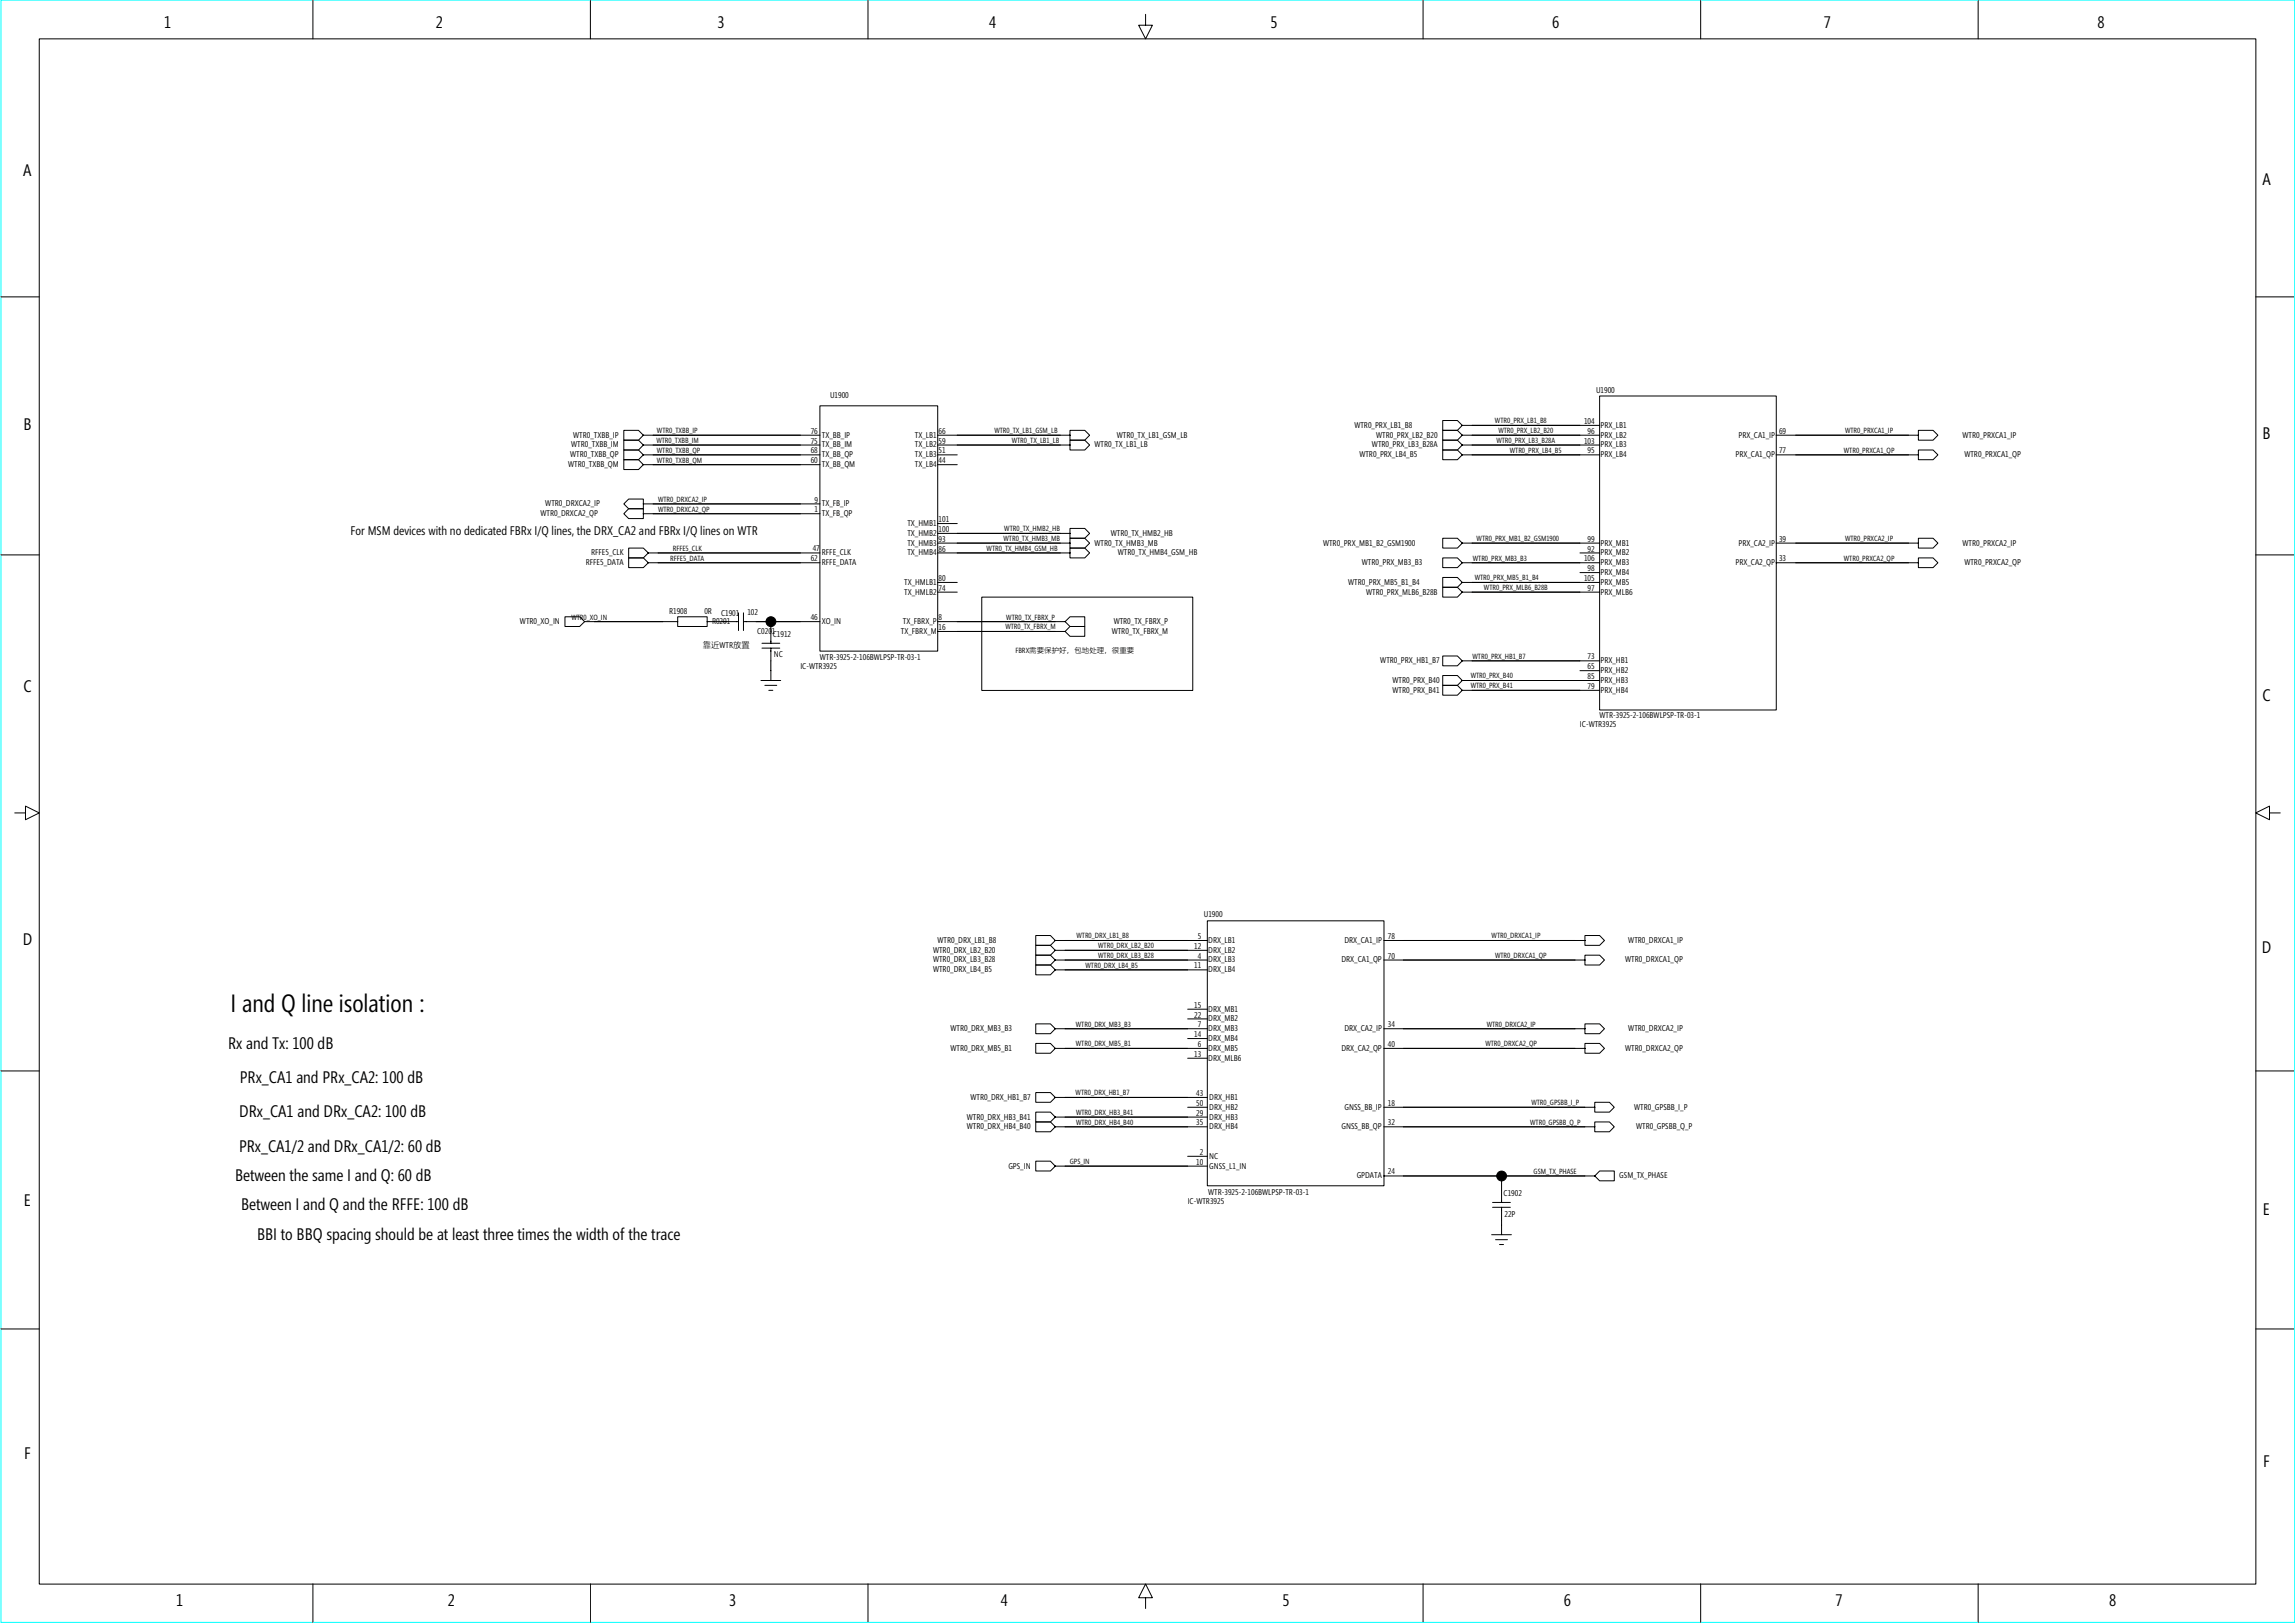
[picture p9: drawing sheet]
<svg xmlns="http://www.w3.org/2000/svg" width="420mm" height="297mm" viewBox="0 0 420 297" stroke-linecap="round" stroke-linejoin="round" font-family="sans-serif">
<defs><g id="words">
<text font-size="4.6" x="42.2" y="185.2">I and Q line isolation ：</text>
<g font-size="3.1">
<text x="30.1" y="5.2">1</text>
<text x="79.8" y="5.2">2</text>
<text x="131.4" y="5.2">3</text>
<text x="181.1" y="5.2">4</text>
<text x="232.6" y="5.2">5</text>
<text x="284.1" y="5.2">6</text>
<text x="333.9" y="5.2">7</text>
<text x="384" y="5.2">8</text>
<text x="4.3" y="32.3">A</text>
<text x="414.2" y="33.9">A</text>
<text x="4.3" y="78.8">B</text>
<text x="414.2" y="80.4">B</text>
<text x="4.3" y="126.7">C</text>
<text x="414.2" y="128.4">C</text>
<text x="4.2" y="172.9">D</text>
<text x="414.1" y="174.5">D</text>
<text x="41.8" y="191.9">Rx and Tx: 100 dB</text>
<text x="43.9" y="198.2">PRx_CA1 and PRx_CA2: 100 dB</text>
<text x="43.8" y="204.5">DRx_CA1 and DRx_CA2: 100 dB</text>
<text x="43.8" y="210.8">PRx_CA1/2 and DRx_CA1/2: 60 dB</text>
<text x="4.4" y="220.8">E</text>
<text x="43" y="216.1">Between the same I and Q: 60 dB</text>
<text x="44.1" y="221.5">Between I and Q and the RFFE: 100 dB</text>
<text x="47.1" y="226.9">BBI to BBQ spacing should be at least three times the width of the trace</text>
<text x="414.3" y="222.4">E</text>
<text x="4.4" y="267">F</text>
<text x="414.3" y="268.6">F</text>
<text x="32.2" y="293.9">1</text>
<text x="82" y="293.9">2</text>
<text x="133.5" y="293.9">3</text>
<text x="183.2" y="293.9">4</text>
<text x="234.8" y="293.9">5</text>
<text x="286.3" y="293.9">6</text>
<text x="336" y="293.9">7</text>
<text x="386.1" y="293.9">8</text>
</g>
<text font-size="2.3" x="64.2" y="97.9">For MSM devices with no dedicated FBRx I/Q lines, the DRX_CA2 and FBRx I/Q lines on WTR</text>
<g font-size="1.5">
<text x="292.2" y="71.8">U1900</text>
<text x="152" y="72.9">U1900</text>
<text x="290" y="77.6">104</text>
<text x="104.4" y="83.7">WTR0_TXBB_QP</text>
<text x="104.6" y="81.9">WTR0_TXBB_IM</text>
<text x="104.9" y="80.1">WTR0_TXBB_IP</text>
<text x="148.4" y="79.4">76</text>
<text x="148.4" y="81.2">75</text>
<text x="148.4" y="83">68</text>
<text x="150.5" y="81.9">TX_BB_IM</text>
<text x="150.5" y="83.7">TX_BB_QP</text>
<text x="150.5" y="80.1">TX_BB_IP</text>
<text x="167.5" y="80.1">TX_LB1</text>
<text x="167.5" y="81.9">TX_LB2</text>
<text x="167.5" y="83.7">TX_LB3</text>
<text x="171.8" y="79.4">66</text>
<text x="171.8" y="81.2">59</text>
<text x="171.8" y="83">51</text>
<text x="200.4" y="81.9">WTR0_TX_LB1_LB</text>
<text x="204.5" y="80.1">WTR0_TX_LB1_GSM_LB</text>
<text x="248" y="78.3">WTR0_PRX_LB1_B8</text>
<text x="248.9" y="83.7">WTR0_PRX_LB4_B5</text>
<text x="251.2" y="81.9">WTR0_PRX_LB3_B28A</text>
<text x="251.9" y="80.1">WTR0_PRX_LB2_B20</text>
<text x="290" y="81.2">103</text>
<text x="290.6" y="79.4">96</text>
<text x="290.6" y="83">95</text>
<text x="293" y="78.3">PRX_LB1</text>
<text x="293" y="80.1">PRX_LB2</text>
<text x="293" y="81.9">PRX_LB3</text>
<text x="293" y="83.7">PRX_LB4</text>
<text x="317.7" y="83.7">PRX_CA1_QP</text>
<text x="318.3" y="80.1">PRX_CA1_IP</text>
<text x="325.7" y="79.4">69</text>
<text x="325.7" y="83">77</text>
<text x="359.3" y="80.1">WTR0_PRXCA1_IP</text>
<text x="359.6" y="83.7">WTR0_PRXCA1_QP</text>
<text x="104" y="85.5">WTR0_TXBB_QM</text>
<text x="148.4" y="84.8">60</text>
<text x="150.5" y="85.5">TX_BB_QM</text>
<text x="167.5" y="85.5">TX_LB4</text>
<text x="171.8" y="84.8">44</text>
<text x="98.9" y="94.5">WTR0_DRXCA2_QP</text>
<text x="99.8" y="92.7">WTR0_DRXCA2_IP</text>
<text x="149.1" y="92">9</text>
<text x="149.1" y="93.7">1</text>
<text x="150.5" y="92.7">TX_FB_IP</text>
<text x="150.5" y="94.5">TX_FB_QP</text>
<text x="171.8" y="95.5">101</text>
<text x="108.2" y="101.6">RFFE5_CLK</text>
<text x="148.8" y="100.8">47</text>
<text x="150.5" y="101.6">RFFE_CLK</text>
<text x="166.1" y="96.3">TX_HMB1</text>
<text x="166.1" y="98.1">TX_HMB2</text>
<text x="166.1" y="99.8">TX_HMB3</text>
<text x="166.1" y="101.6">TX_HMB4</text>
<text x="171.8" y="97.3">100</text>
<text x="171.8" y="99.1">93</text>
<text x="171.8" y="100.9">86</text>
<text x="200.4" y="99.8">WTR0_TX_HMB3_MB</text>
<text x="203.4" y="98.1">WTR0_TX_HMB2_HB</text>
<text x="204.6" y="101.6">WTR0_TX_HMB4_GSM_HB</text>
<text x="242.2" y="99.8">WTR0_PRX_MB1_B2_GSM1900</text>
<text x="290.6" y="99.1">99</text>
<text x="290.6" y="100.9">92</text>
<text x="293" y="99.8">PRX_MB1</text>
<text x="293" y="101.6">PRX_MB2</text>
<text x="318.3" y="99.8">PRX_CA2_IP</text>
<text x="325.7" y="99.1">39</text>
<text x="359.3" y="99.8">WTR0_PRXCA2_IP</text>
<text x="107.2" y="103.4">RFFE5_DATA</text>
<text x="148.4" y="102.7">62</text>
<text x="150.5" y="103.4">RFFE_DATA</text>
<text x="165.5" y="107">TX_HMLB1</text>
<text x="171.8" y="106.3">80</text>
<text x="246.8" y="107">WTR0_PRX_MB5_B1_B4</text>
<text x="249.3" y="103.4">WTR0_PRX_MB3_B3</text>
<text x="290" y="106.3">105</text>
<text x="290" y="102.7">106</text>
<text x="290.6" y="104.5">98</text>
<text x="293" y="103.4">PRX_MB3</text>
<text x="293" y="105.2">PRX_MB4</text>
<text x="293" y="107">PRX_MB5</text>
<text x="317.7" y="103.4">PRX_CA2_QP</text>
<text x="325.7" y="102.7">33</text>
<text x="359.6" y="103.4">WTR0_PRXCA2_QP</text>
<text x="122.5" y="112.4">R1908</text>
<text x="129" y="112.4">0R</text>
<text x="132" y="112.8">C1901</text>
<text x="136.8" y="112.6">102</text>
<text x="148.4" y="113.5">46</text>
<text x="165.5" y="108.8">TX_HMLB2</text>
<text x="171.8" y="108.1">74</text>
<text x="171.8" y="113.5">8</text>
<text x="250.1" y="108.8">WTR0_PRX_MLB6_B28B</text>
<text x="290.6" y="108.1">97</text>
<text x="293" y="108.8">PRX_MLB6</text>
<text x="95.2" y="114.2">WTR0_XO_IN</text>
<text x="128.7" y="118.6">靠近WTR放置</text>
<text x="130.4" y="114.2">R0201</text>
<text x="138.6" y="116">C0201</text>
<text x="141.5" y="116.6">C1912</text>
<text x="150.5" y="114.2">XO_IN</text>
<text x="164.9" y="116">TX_FBRX_M</text>
<text x="165.3" y="114.2">TX_FBRX_P</text>
<text x="171.8" y="115.3">16</text>
<text x="203.5" y="116">WTR0_TX_FBRX_M</text>
<text x="203.9" y="114.2">WTR0_TX_FBRX_P</text>
<text x="141.7" y="120.3">NC</text>
<text x="146.5" y="122.5">IC-WTR3925</text>
<text x="150.1" y="120.9">WTR-3925-2-106BWLPSP-TR-03-1</text>
<text x="252.7" y="121.4">WTR0_PRX_HB1_B7</text>
<text x="254.9" y="125">WTR0_PRX_B40</text>
<text x="290.6" y="120.7">73</text>
<text x="290.6" y="122.5">65</text>
<text x="290.6" y="124.3">85</text>
<text x="293" y="121.4">PRX_HB1</text>
<text x="293" y="123.2">PRX_HB2</text>
<text x="293" y="125">PRX_HB3</text>
<text x="254.9" y="126.8">WTR0_PRX_B41</text>
<text x="290.6" y="126.1">79</text>
<text x="292.9" y="131.5">WTR-3925-2-106BWLPSP-TR-03-1</text>
<text x="293" y="126.8">PRX_HB4</text>
<text x="289.3" y="133.1">IC-WTR3925</text>
<text x="220.4" y="167.9">U1900</text>
<text x="171.7" y="172.6">WTR0_DRX_LB1_B8</text>
<text x="218.6" y="173.7">12</text>
<text x="219.3" y="171.9">5</text>
<text x="221.2" y="172.6">DRX_LB1</text>
<text x="246.1" y="172.6">DRX_CA1_IP</text>
<text x="254.1" y="171.9">78</text>
<text x="298.1" y="172.6">WTR0_DRXCA1_IP</text>
<text x="170.8" y="177.9">WTR0_DRX_LB4_B5</text>
<text x="170.8" y="176.1">WTR0_DRX_LB3_B28</text>
<text x="170.8" y="174.4">WTR0_DRX_LB2_B20</text>
<text x="218.6" y="177.2">11</text>
<text x="219.3" y="175.5">4</text>
<text x="221.2" y="174.4">DRX_LB2</text>
<text x="221.2" y="176.1">DRX_LB3</text>
<text x="221.2" y="177.9">DRX_LB4</text>
<text x="245.6" y="176.1">DRX_CA1_QP</text>
<text x="254.1" y="175.5">70</text>
<text x="297.5" y="176.1">WTR0_DRXCA1_QP</text>
<text x="218.6" y="184.4">15</text>
<text x="221.2" y="185.1">DRX_MB1</text>
<text x="174" y="188.7">WTR0_DRX_MB3_B3</text>
<text x="218.6" y="186.2">22</text>
<text x="218.6" y="189.8">14</text>
<text x="219.3" y="188">7</text>
<text x="219.3" y="191.6">6</text>
<text x="221.2" y="186.9">DRX_MB2</text>
<text x="221.2" y="188.7">DRX_MB3</text>
<text x="221.2" y="190.5">DRX_MB4</text>
<text x="246.1" y="188.7">DRX_CA2_IP</text>
<text x="254.1" y="188">34</text>
<text x="254.1" y="191.6">40</text>
<text x="298.1" y="188.7">WTR0_DRXCA2_IP</text>
<text x="174" y="192.3">WTR0_DRX_MB5_B1</text>
<text x="218.6" y="193.4">13</text>
<text x="221.2" y="192.3">DRX_MB5</text>
<text x="221.2" y="194.1">DRX_MLB6</text>
<text x="245.6" y="192.3">DRX_CA2_QP</text>
<text x="297.5" y="192.3">WTR0_DRXCA2_QP</text>
<text x="177.7" y="201.3">WTR0_DRX_HB1_B7</text>
<text x="219" y="200.6">43</text>
<text x="219" y="202.4">50</text>
<text x="221.4" y="201.3">DRX_HB1</text>
<text x="221.4" y="203.1">DRX_HB2</text>
<text x="246.1" y="203.1">GNSS_BB_IP</text>
<text x="254.1" y="202.4">18</text>
<text x="299.2" y="203.1">WTR0_GPSBB_I_P</text>
<text x="177" y="204.9">WTR0_DRX_HB3_B41</text>
<text x="177" y="206.7">WTR0_DRX_HB4_B40</text>
<text x="219" y="204.2">29</text>
<text x="219" y="206">35</text>
<text x="221.4" y="204.9">DRX_HB3</text>
<text x="221.4" y="206.7">DRX_HB4</text>
<text x="245.6" y="206.7">GNSS_BB_QP</text>
<text x="254.1" y="206">32</text>
<text x="299.5" y="206.7">WTR0_GPSBB_Q_P</text>
<text x="184.6" y="213.9">GPS_IN</text>
<text x="219" y="213.1">10</text>
<text x="219.7" y="211.3">2</text>
<text x="221.4" y="212.1">NC</text>
<text x="221.4" y="213.9">GNSS_L1_IN</text>
<text x="248.4" y="215.7">GPDATA</text>
<text x="254.1" y="214.9">24</text>
<text x="296.4" y="215.7">GSM_TX_PHASE</text>
<text x="217.4" y="220.3">IC-WTR3925</text>
<text x="221.2" y="218.7">WTR-3925-2-106BWLPSP-TR-03-1</text>
<text x="275.3" y="218.9">C1902</text>
<text x="275.4" y="222.7">22P</text>
</g>
<g font-size="1.4">
<text x="273.7" y="77.5">WTR0_PRX_LB1_B8</text>
<text x="120.2" y="81.1">WTR0_TXBB_IM</text>
<text x="120.3" y="82.9">WTR0_TXBB_QP</text>
<text x="120.3" y="79.3">WTR0_TXBB_IP</text>
<text x="182" y="79.3">WTR0_TX_LB1_GSM_LB</text>
<text x="185.2" y="81.1">WTR0_TX_LB1_LB</text>
<text x="273.9" y="81.1">WTR0_PRX_LB3_B28A</text>
<text x="274.3" y="79.3">WTR0_PRX_LB2_B20</text>
<text x="276.4" y="82.9">WTR0_PRX_LB4_B5</text>
<text x="337.6" y="82.9">WTR0_PRXCA1_QP</text>
<text x="337.8" y="79.3">WTR0_PRXCA1_IP</text>
<text x="120.3" y="84.7">WTR0_TXBB_QM</text>
<text x="120.5" y="91.8">WTR0_DRXCA2_IP</text>
<text x="120.5" y="93.6">WTR0_DRXCA2_QP</text>
<text x="123.2" y="100.8">RFFE5_CLK</text>
<text x="180.6" y="100.8">WTR0_TX_HMB4_GSM_HB</text>
<text x="183.7" y="99">WTR0_TX_HMB3_MB</text>
<text x="183.9" y="97.2">WTR0_TX_HMB2_HB</text>
<text x="270.3" y="99">WTR0_PRX_MB1_B2_GSM1900</text>
<text x="337.8" y="99">WTR0_PRXCA2_IP</text>
<text x="122.7" y="102.6">RFFE5_DATA</text>
<text x="269.6" y="102.6">WTR0_PRX_MB3_B3</text>
<text x="270" y="106.2">WTR0_PRX_MB5_B1_B4</text>
<text x="271.7" y="108">WTR0_PRX_MLB6_B28B</text>
<text x="337.6" y="102.6">WTR0_PRXCA2_QP</text>
<text x="104.6" y="113.4">WTR0_XO_IN</text>
<text x="184.2" y="113.4">WTR0_TX_FBRX_P</text>
<text x="184.1" y="115.2">WTR0_TX_FBRX_M</text>
<text x="185.9" y="119.4">FBRX需要保护好，包地处理，很重要</text>
<text x="269.2" y="124.2">WTR0_PRX_B40</text>
<text x="269.2" y="126">WTR0_PRX_B41</text>
<text x="269.6" y="120.6">WTR0_PRX_HB1_B7</text>
<text x="197.1" y="171.7">WTR0_DRX_LB1_B8</text>
<text x="201.1" y="173.5">WTR0_DRX_LB2_B20</text>
<text x="273.1" y="171.7">WTR0_DRXCA1_IP</text>
<text x="198.7" y="177.1">WTR0_DRX_LB4_B5</text>
<text x="201.1" y="175.3">WTR0_DRX_LB3_B28</text>
<text x="273.7" y="175.3">WTR0_DRXCA1_QP</text>
<text x="197" y="191.5">WTR0_DRX_MB5_B1</text>
<text x="197" y="187.9">WTR0_DRX_MB3_B3</text>
<text x="271.9" y="191.5">WTR0_DRXCA2_QP</text>
<text x="272.2" y="187.9">WTR0_DRXCA2_IP</text>
<text x="196.9" y="200.5">WTR0_DRX_HB1_B7</text>
<text x="280.4" y="202.3">WTR0_GPSBB_I_P</text>
<text x="197" y="205.8">WTR0_DRX_HB4_B40</text>
<text x="197" y="204.1">WTR0_DRX_HB3_B41</text>
<text x="280.1" y="205.8">WTR0_GPSBB_Q_P</text>
<text x="195.8" y="213">GPS_IN</text>
<text x="280.8" y="214.8">GSM_TX_PHASE</text>
</g>
</g></defs>
<path d="M.2 0h419.9v296.9h-419.9z" fill="none" stroke="#0ff" stroke-width=".18"/>
<g fill="none" stroke="#000" stroke-width=".18">
<path d="M7.2 7.1h405.8v282.8h-405.8zM57.3 .1v7M108.1 .1v7M158.9 .1v7M209.7 2.6v2h1.3l-1.3 2.5-1.2-2.5h1.2M260.5 .1v7M311.4 .1v7M362.2 .1v7M.2 54.3h7M413 54.3h7M114.2 78.8h2.7l.9 .9-.9 .9h-2.7zM117.8 79.7h32.3"/>
<path d="M150.1 74.3h21.6v44.9h-21.6zM171.6 79.7h24.3M195.9 78.8h2.7l.9 .9-.9 .9h-2.7zM264.1 77h2.7l.9 .9-.9 .9h-2.7zM264.1 78.8h2.7l.9 .9-.9 .9h-2.7zM267.7 77.9h25.2M267.7 79.7h25.2M292.9 72.5h32.3v57.4h-32.3zM325.2 79.7h26M351.2 78.8h2.7l.9 .9-.9 .9h-2.7zM114.2 80.6h2.7l.9 .8-.9 1h-2.7zM114.2 82.4h2.7l.9 .8-.9 .9h-2.7z"/>
<path d="M114.2 84.1h2.7l.9 .9-.9 .9h-2.7zM115.1 91.3h2.7v1.8h-2.7l-.9-.9zM115.1 93.1h2.7v1.8h-2.7l-.9-.9zM117.8 81.4h32.3M117.8 83.2h32.3M117.8 92.2h32.3M117.8 94h32.3M117.8 85h32.3M171.6 81.4h24.3M171.6 99.4h24.3M171.6 83.2h3.6M171.6 85h3.6"/>
<path d="M171.6 95.8h3.6M171.6 97.6h24.3M195.9 80.6h2.7l.9 .8-.9 1h-2.7zM195.9 98.5h2.7l.9 .9-.9 .9h-2.7zM195.9 96.7h2.7l.9 .9-.9 .9h-2.7zM264.1 98.5h2.7l.9 .9-.9 .9h-2.7zM264.1 82.4h2.7l.9 .8-.9 .9h-2.7zM264.1 80.6h2.7l.9 .8-.9 1h-2.7zM267.7 81.4h25.2M267.7 99.4h25.2M267.7 83.2h25.2M325.2 99.4h26"/>
<path d="M325.2 83.2h26M351.2 98.5h2.7l.9 .9-.9 .9h-2.7zM351.2 82.4h2.7l.9 .8-.9 .9h-2.7zM.2 101.6h7M103.4 112.9h2.7l.9 .9-.9 .9h-2.7zM107 113.8h17.1M115.1 100.3h2.7l.9 .9-.9 .9h-2.7zM115.1 102.1h2.7l.9 .9-.9 .9h-2.7zM118.7 101.2h31.4M118.7 103h31.4M124.1 112.9h5.4v1.8h-5.4zM129.4 113.8h5.8"/>
<path d="M135.2 112.2v3.2M136.1 113.8h14M136.1 112.2v3.2M139.5 118.6h3.3M139.5 117.7h3.3M141.1 113.8v3.9M141.1 118.6v5.9M171.6 113.8h23.4M171.6 115.6h23.4M171.6 101.2h24.3M171.6 106.6h3.6M171.6 108.4h3.6"/>
<path d="M179.7 109.3h38.7v17.1h-38.7zM195 113.8l.9-.9h2.7v1.8h-2.7zM195.9 114.7h2.7v1.8h-2.7l-.9-.9zM195.9 100.3h2.7l.9 .9-.9 .9h-2.7zM264.1 107.5h2.7l.9 .9-.9 .9h-2.7zM264.1 102.1h2.7l.9 .9-.9 .9h-2.7zM264.1 105.7h2.7l.9 .9-.9 .9h-2.7zM267.7 103h25.2M267.7 106.6h25.2M267.7 108.4h25.2M289.3 101.2h3.6M289.3 104.8h3.6"/>
<path d="M325.2 103h26M351.2 102.1h2.7l.9 .9-.9 .9h-2.7zM413 101.6h7M139.3 124.5h3.6M140 125.4h2.2M140.7 126.3h.8M264.1 120.1h2.7l.9 .8-.9 1h-2.7zM264.1 123.6h2.7l.9 .9-.9 .9h-2.7zM264.1 125.4h2.7l.9 .9-.9 .9h-2.7zM267.7 120.9h25.2M267.7 124.5h25.2M267.7 126.3h25.2"/>
<path d="M289.3 122.7h3.6M2.7 148.8h2v-1.3l2.5 1.3-2.5 1.2v-1.2M415.5 148.8v-1.3l-2.5 1.3 2.5 1.2v-1.2h2M189.6 176.6h2.7l.9 .9-.9 .9h-2.7zM189.6 174.8h2.7l.9 .9-.9 .9h-2.7zM189.6 173h2.7l.9 .9-.9 .9h-2.7zM189.6 171.2h2.7l.9 .9-.9 .9h-2.7zM193.2 177.5h27.9M193.2 172.1h27.9M193.2 173.9h27.9M193.2 175.7h27.9M221 168.5h32.4v48.5h-32.4z"/>
<path d="M253.3 172.1h36.9M253.3 175.7h36.9M290.2 174.8h2.7l.8 .9-.8 .9h-2.7zM290.2 171.2h2.7l.8 .9-.8 .9h-2.7zM.2 196h7M189.6 200h2.7l.9 .9-.9 .8h-2.7zM189.6 191h2.7l.9 .9-.9 .9h-2.7zM189.6 187.4h2.7l.9 .9-.9 .9h-2.7zM193.2 188.3h27.9M193.2 191.9h27.9M217.4 184.7h3.7M217.4 186.5h3.7"/>
<path d="M217.4 190.1h3.7M217.4 193.7h3.7M253.3 188.3h36.9M253.3 191.9h36.9M290.2 191h2.7l.8 .9-.8 .9h-2.7zM290.2 187.4h2.7l.8 .9-.8 .9h-2.7zM413 196h7M189.6 203.5h2.7l.9 .9-.9 .9h-2.7zM189.6 205.3h2.7l.9 .9-.9 .9h-2.7zM189.6 212.5h2.7l.9 .9-.9 .9h-2.7zM193.2 200.9h27.9M193.2 204.4h27.9"/>
<path d="M193.2 206.2h27.9M193.2 213.4h27.9M217.4 202.6h3.7M217.4 211.6h3.7M253.3 202.6h38.7M253.3 206.2h38.7M253.3 215.2h38.7M274.9 215.2v4.9M292 201.7h2.6l.9 .9-.9 .9h-2.6zM292 205.3h2.6l.9 .9-.9 .9h-2.6zM292.9 214.3h2.6v1.8h-2.6l-.9-.9zM273.1 226h3.6"/>
<path d="M273.3 221h3.2M273.3 220.1h3.2M273.8 226.9h2.2M274.5 227.8h.8M274.9 221v5M.2 243.2h7M413 243.2h7M57.3 289.9v7M108.1 289.9v7M158.9 289.9v7M209.7 292.4h1.3l-1.3-2.5-1.2 2.5h1.2v2M260.5 289.9v7"/>
<path d="M311.4 289.9v7M362.2 289.9v7"/>
<circle cx="141.1" cy="113.8" r=".9"/>
<circle cx="274.9" cy="215.2" r=".9"/>
</g>
<path d="M132.2 113.8h.9zM141.1 113.8v1.8zM141.1 120.9v1.8zM274.9 223.3v.9z" fill="#000"/>
<g fill="#000">
<circle cx="141.1" cy="113.8" r=".91"/>
<circle cx="274.9" cy="215.2" r=".91"/>
</g>
<use href="#words"/>
</svg>
